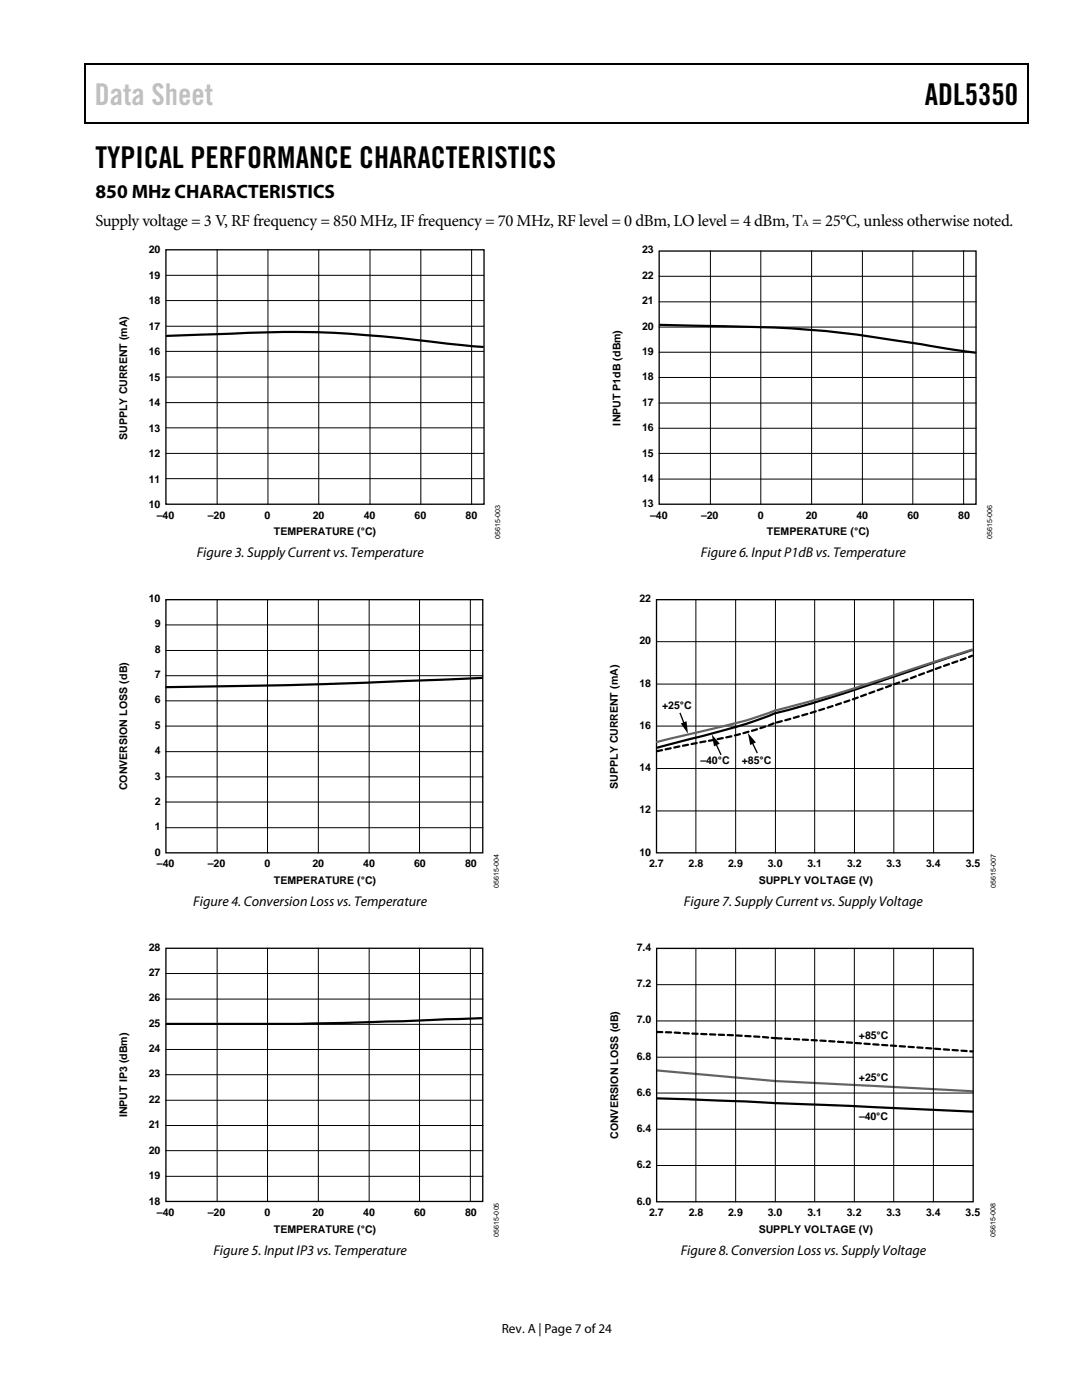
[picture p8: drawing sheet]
<svg xmlns="http://www.w3.org/2000/svg" width="216mm" height="279mm" viewBox="0 0 216 279" stroke-linecap="round" stroke-linejoin="round" font-family="sans-serif">
<defs><g id="words">
<text font-size="6" fill="#c0c0c0" x="18.9" y="21">Data Sheet</text>
<g font-size="6">
<text x="184.5" y="21">ADL5350</text>
<text x="19" y="33.6">TYPICAL PERFORMANCE CHARACTERISTICS</text>
</g>
<text font-size="3.9" x="19" y="39.6">850 MHz CHARACTERISTICS</text>
<text font-size="3.3" x="19" y="45">Supply voltage = 3 V, RF frequency = 850 MHz, IF frequency = 70 MHz, RF level = 0 dBm, LO level = 4 dBm, T = 25°C, unless otherwise noted.</text>
<g font-size="2.8">
<text x="39.2" y="111.2">Figure 3. Supply Current vs. Temperature</text>
<text x="139.9" y="111.2">Figure 6. Input P1dB vs. Temperature</text>
<text x="38.6" y="180.8">Figure 4. Conversion Loss vs. Temperature</text>
<text x="136.5" y="180.8">Figure 7. Supply Current vs. Supply Voltage</text>
<text x="42.6" y="250.4">Figure 5. Input IP3 vs. Temperature</text>
<text x="135.8" y="250.4">Figure 8. Conversion Loss vs. Supply Voltage</text>
</g>
<text font-size="2.6" x="100.1" y="266">Rev. A | Page 7 of 24</text>
<g font-size="2.1">
<text x="29.7" y="50.5">20</text>
<text x="128.1" y="50.5">23</text>
<text x="29.7" y="55.6">19</text>
<text x="128.1" y="55.6">22</text>
<text x="29.7" y="60.7">18</text>
<text x="29.7" y="65.8">17</text>
<text x="128.1" y="60.7">21</text>
<text x="128.1" y="65.8">20</text>
<text x="29.7" y="70.9">16</text>
<text x="128.1" y="70.8">19</text>
<text x="29.7" y="76">15</text>
<text x="128.1" y="75.9">18</text>
<text x="29.7" y="81">14</text>
<text x="128.1" y="81">17</text>
<text x="25.4" y="87.8" transform="rotate(-90 25.4 87.8)">SUPPLY CURRENT (mA)</text>
<text x="29.7" y="86.1">13</text>
<text x="123.8" y="84.9" transform="rotate(-90 123.8 84.9)">INPUT P1dB (dBm)</text>
<text x="128.1" y="86">16</text>
<text x="29.7" y="91.2">12</text>
<text x="128.1" y="91.1">15</text>
<text x="29.7" y="101.4">10</text>
<text x="29.7" y="96.3">11</text>
<text x="128.1" y="96.2">14</text>
<text x="128.1" y="101.2">13</text>
<text x="31.3" y="103.5">–40</text>
<text x="41.5" y="103.5">–20</text>
<text x="52.8" y="103.5">0</text>
<text x="54.6" y="106.8">TEMPERATURE (°C)</text>
<text x="62.4" y="103.5">20</text>
<text x="72.6" y="103.5">40</text>
<text x="82.7" y="103.5">60</text>
<text x="92.9" y="103.5">80</text>
<text x="129.8" y="103.5">–40</text>
<text x="139.9" y="103.5">–20</text>
<text x="151.2" y="103.5">0</text>
<text x="153" y="106.8">TEMPERATURE (°C)</text>
<text x="160.8" y="103.5">20</text>
<text x="170.9" y="103.5">40</text>
<text x="181.1" y="103.5">60</text>
<text x="191.2" y="103.5">80</text>
<text x="29.7" y="120.1">10</text>
<text x="30.9" y="125.2">9</text>
<text x="127.6" y="120.1">22</text>
<text x="30.9" y="130.3">8</text>
<text x="127.6" y="128.6">20</text>
<text x="30.9" y="135.3">7</text>
<text x="127.6" y="137">18</text>
<text x="30.9" y="140.4">6</text>
<text x="132.1" y="141.5">+25°C</text>
<text x="30.9" y="145.5">5</text>
<text x="127.6" y="145.5">16</text>
<text x="30.9" y="150.5">4</text>
<text x="30.9" y="155.6">3</text>
<text x="127.6" y="153.9">14</text>
<text x="139.8" y="152.5">–40°C</text>
<text x="148" y="152.5">+85°C</text>
<text x="25.4" y="157.7" transform="rotate(-90 25.4 157.7)">CONVERSION LOSS (dB)</text>
<text x="30.9" y="160.7">2</text>
<text x="123.3" y="157.4" transform="rotate(-90 123.3 157.4)">SUPPLY CURRENT (mA)</text>
<text x="30.9" y="165.7">1</text>
<text x="127.6" y="162.3">12</text>
<text x="30.9" y="170.8">0</text>
<text x="31.3" y="173.1">–40</text>
<text x="41.5" y="173.1">–20</text>
<text x="52.8" y="173.1">0</text>
<text x="62.4" y="173.1">20</text>
<text x="72.5" y="173.1">40</text>
<text x="82.7" y="173.1">60</text>
<text x="92.8" y="173.1">80</text>
<text x="127.6" y="170.8">10</text>
<text x="129.5" y="173.1">2.7</text>
<text x="137.4" y="173.1">2.8</text>
<text x="145.3" y="173.1">2.9</text>
<text x="153.2" y="173.1">3.0</text>
<text x="161.1" y="173.1">3.1</text>
<text x="169" y="173.1">3.2</text>
<text x="176.9" y="173.1">3.3</text>
<text x="184.8" y="173.1">3.4</text>
<text x="192.7" y="173.1">3.5</text>
<text x="54.6" y="176.4">TEMPERATURE (°C)</text>
<text x="151.4" y="176.4">SUPPLY VOLTAGE (V)</text>
<text x="29.7" y="189.7">28</text>
<text x="127" y="189.7">7.4</text>
<text x="29.7" y="194.8">27</text>
<text x="127" y="197">7.2</text>
<text x="29.7" y="199.8">26</text>
<text x="29.7" y="204.9">25</text>
<text x="29.7" y="210">24</text>
<text x="127" y="204.2">7.0</text>
<text x="171.4" y="207.4">+85°C</text>
<text x="29.7" y="215">23</text>
<text x="127" y="211.5">6.8</text>
<text x="171.4" y="215.8">+25°C</text>
<text x="29.7" y="220.1">22</text>
<text x="127" y="218.7">6.6</text>
<text x="25.4" y="223" transform="rotate(-90 25.4 223)">INPUT IP3 (dBm)</text>
<text x="29.7" y="225.2">21</text>
<text x="123.3" y="227.3" transform="rotate(-90 123.3 227.3)">CONVERSION LOSS (dB)</text>
<text x="127" y="225.9">6.4</text>
<text x="171.4" y="223.5">–40°C</text>
<text x="29.7" y="230.3">20</text>
<text x="127" y="233.2">6.2</text>
<text x="29.7" y="235.3">19</text>
<text x="29.7" y="240.4">18</text>
<text x="31.3" y="242.7">–40</text>
<text x="41.5" y="242.7">–20</text>
<text x="52.8" y="242.7">0</text>
<text x="54.6" y="246">TEMPERATURE (°C)</text>
<text x="62.4" y="242.7">20</text>
<text x="72.5" y="242.7">40</text>
<text x="82.7" y="242.7">60</text>
<text x="92.8" y="242.7">80</text>
<text x="127" y="240.4">6.0</text>
<text x="129.5" y="242.7">2.7</text>
<text x="137.4" y="242.7">2.8</text>
<text x="145.3" y="242.7">2.9</text>
<text x="153.2" y="242.7">3.0</text>
<text x="161.1" y="242.7">3.1</text>
<text x="169" y="242.7">3.2</text>
<text x="176.9" y="242.7">3.3</text>
<text x="184.8" y="242.7">3.4</text>
<text x="192.7" y="242.7">3.5</text>
<text x="151.4" y="246">SUPPLY VOLTAGE (V)</text>
</g>
<text font-size="1.9" x="160.1" y="45.2">A</text>
<g font-size="1.4">
<text x="99.8" y="107.6" transform="rotate(-90 99.8 107.6)">05615-003</text>
<text x="198" y="107.6" transform="rotate(-90 198 107.6)">05615-006</text>
<text x="99.6" y="177.2" transform="rotate(-90 99.6 177.2)">05615-004</text>
<text x="198.7" y="177.2" transform="rotate(-90 198.7 177.2)">05615-007</text>
<text x="99.6" y="246.8" transform="rotate(-90 99.6 246.8)">05615-005</text>
<text x="198.7" y="246.8" transform="rotate(-90 198.7 246.8)">05615-008</text>
</g>
</g></defs>
<path d="M16.9 12.7h.2v1h-.2zM205.1 12.7h.2v1h-.2zM205.1 12.7h.2v.3h-.2zM82.3 24.4h.2v.3h-.2zM205.1 24.4h.2v.3h-.2zM135.8 144.4l1.2-.5 .3 2.5zM142 146.6l1.6 1.8-1.1 .5zM149.2 146.3l1.6 1.9-1.1 .5z" fill="#000"/>
<path d="M16.9 12.8h188.2M17 13.7v11M205.2 13.7v11M205.1 24.5h-188.2" fill="none" stroke="#000" stroke-width=".25"/>
<path d="M33.3 67l16.3-.6 9.3-.1a278.8 278.8 0 0 1 32.7 2.5l4.7 .4M131.7 64.8l23.7 .6 9.4 .7 6.2 .7 23.6 3.6M96.1 135.3l-33.9 1.3-29 .5M194 129.7l-24.2 8.2a195.3 195.3 0 0 1-14.8 4.4M154.8 142.3a140.6 140.6 0 0 1-20.1 6l-3.6 .9M96.1 203.2l-15.8 .6-20 .5h-27M131.1 219.2l23.7 1M154.9 220.2l39.2 1.6" fill="none" stroke="#000" stroke-width=".44"/>
<g fill="none" stroke="#000" stroke-width=".2">
<path d="M33.1 60h63.5M33.1 54.9h63.5M43.3 49.8v50.8M53.5 49.8v50.8M63.6 49.8v50.8M73.8 49.8v50.8M84 49.8v50.8M94.1 49.8v50.8M131.5 55.1h63.3M141.8 50.1v50.5M151.8 50.1v50.5M161.9 50.1v50.5"/>
<path d="M172.1 50.1v50.5M182.1 50.1v50.5M192.3 50.1v50.5M33.1 75.2h63.5M33.1 70.1h63.5M33.1 65.1h63.5M131.5 75.3h63.3M131.5 70.3h63.3M131.5 65.3h63.3M131.5 60.2h63.3M33.1 95.5h63.5M33.1 90.5h63.5"/>
<path d="M33.1 85.4h63.5M33.1 80.3h63.5M131.5 90.5h63.3M131.5 95.6h63.3M131.5 85.5h63.3M131.5 80.4h63.3M43.3 119.7v50.5M53.4 119.7v50.5M63.5 119.7v50.5M73.7 119.7v50.5M83.7 119.7v50.5M93.9 119.7v50.5"/>
<path d="M138.9 119.7v50.5M146.8 119.7v50.5M154.7 119.7v50.5M162.6 119.7v50.5M170.5 119.7v50.5M178.4 119.7v50.5M186.3 119.7v50.5M33.1 139.9h63.2M33.1 134.9h63.2M33.1 129.8h63.2M33.1 124.7h63.2M131 136.5h63.2"/>
<path d="M131 128.1h63.2M33.1 155h63.2M33.1 150h63.2M33.1 144.9h63.2M131 144.9h63.2M131 153.4h63.2M33.1 165.2h63.2M33.1 160.1h63.2M131 161.8h63.2M33.1 199.4h63.2M33.1 194.3h63.2M43.3 189.3v50.5"/>
<path d="M53.4 189.3v50.5M63.5 189.3v50.5M73.7 189.3v50.5M83.7 189.3v50.5M93.9 189.3v50.5M131 196.5h63.2M138.9 189.3v50.5M146.8 189.3v50.5M154.7 189.3v50.5M162.6 189.3v50.5M170.5 189.3v50.5M178.3 189.3v50.5"/>
<path d="M186.2 189.3v50.5M33.1 219.6h63.2M33.1 214.5h63.2M33.1 209.4h63.2M33.1 204.4h63.2M131 218.1h63.2M131 211h63.2M131 203.8h63.2M33.1 234.8h63.2M33.1 229.6h63.2M33.1 224.6h63.2M131 232.6h63.2"/>
<path d="M131 225.4h63.2"/>
</g>
<path d="M33.1 49.8h63.5v50.8h-63.5zM131.5 50.1h63.3v50.5h-63.3zM33.1 119.7h63.2v50.5h-63.2zM131 119.7h63.2v50.5h-63.2zM135.7 142.3l.9 2.2M142.8 148.3l1.1 2.3M150.1 148.1l1 2.2M33.1 189.3h63.2v50.5h-63.2zM131 189.3h63.2v50.5h-63.2z" fill="none" stroke="#000" stroke-width=".26"/>
<path d="M194 129.6l-19.5 6.4a243.5 243.5 0 0 1-19.5 5.7M154.8 141.7a124.7 124.7 0 0 1-18.4 5.1l-5.3 1.3M131.1 213.6l23.7 2.2M154.9 215.8l39.2 2" fill="none" stroke="#656565" stroke-width=".44"/>
<path d="M131.1 149.9l4.5-.9a127.8 127.8 0 0 0 16.4-3.7l2.8-1.1M155 144.2l6.4-1.8 8.3-2.7 24.3-8.8M131.1 206l14.8 .6 8.9 .6M154.9 207.2l9.8 .5 29.4 2.1" fill="none" stroke="#000" stroke-width=".44" stroke-dasharray="1.1 .7"/>
<use href="#words"/>
</svg>
